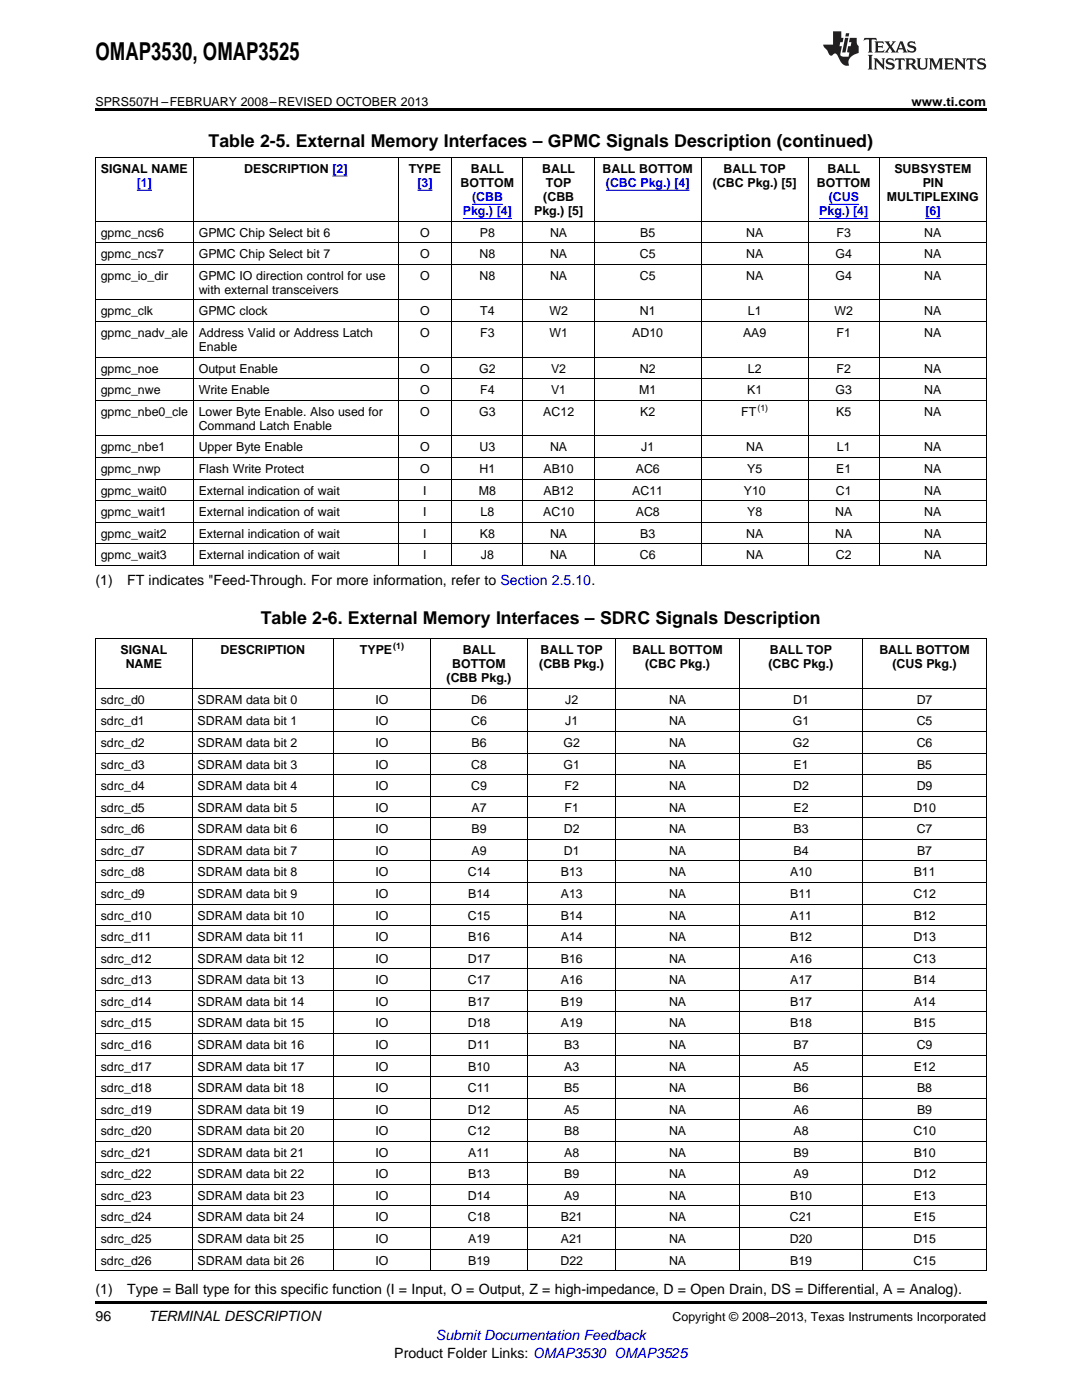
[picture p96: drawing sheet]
<svg xmlns="http://www.w3.org/2000/svg" width="216mm" height="279mm" viewBox="0 0 216 279" stroke-linecap="round" stroke-linejoin="round" font-family="sans-serif">
<defs><g id="words">
<text font-size="4.9" x="19" y="12">OMAP3530, OMAP3525</text>
<g font-size="3.5">
<text x="41.6" y="29.3">Table 2-5. External Memory Interfaces – GPMC Signals Description (continued)</text>
<text x="52" y="124.5">Table 2-6. External Memory Interfaces – SDRC Signals Description</text>
</g>
<g font-size="2.8">
<text x="19" y="116.8">(1)</text>
<text x="25.4" y="116.8">FT indicates &quot;Feed-Through. For more information, refer to Section 2.5.10.</text>
<text x="19" y="258.2">(1)</text>
<text x="19" y="263.6">96</text>
<text x="25.4" y="258.2">Type = Ball type for this specific function (I = Input, O = Output, Z = high-impedance, D = Open Drain, DS = Differential, A = Analog).</text>
<text x="29.6" y="263.6">TERMINAL DESCRIPTION</text>
<text x="78.7" y="270.9">Product Folder Links: OMAP3530 OMAP3525</text>
</g>
<text font-size="2.8" fill="#00f" x="87" y="267.4">Submit Documentation Feedback</text>
<g font-size="2.5">
<text x="19" y="21.1">SPRS507H –FEBRUARY 2008–REVISED OCTOBER 2013</text>
<text x="181.9" y="21.1">www.ti.com</text>
<text x="20.1" y="34.4">SIGNAL NAME</text>
<text x="48.7" y="34.4">DESCRIPTION [2]</text>
<text x="81.6" y="34.4">TYPE</text>
<text x="94" y="34.4">BALL</text>
<text x="108.2" y="34.4">BALL</text>
<text x="120.2" y="34.4">BALL BOTTOM</text>
<text x="144.4" y="34.4">BALL TOP</text>
<text x="165.1" y="34.4">BALL</text>
<text x="178.5" y="34.4">SUBSYSTEM</text>
<text x="91.9" y="37.3">BOTTOM</text>
<text x="108.4" y="40.1">(CBB</text>
<text x="108.9" y="37.3">TOP</text>
<text x="142.2" y="37.3">(CBC Pkg.) [5]</text>
<text x="163" y="37.3">BOTTOM</text>
<text x="177" y="40.1">MULTIPLEXING</text>
<text x="184.1" y="37.3">PIN</text>
<text x="20.1" y="47.2">gpmc_ncs6</text>
<text x="39.7" y="47.2">GPMC Chip Select bit 6</text>
<text x="83.8" y="47.2">O</text>
<text x="95.7" y="47.2">P8</text>
<text x="106.6" y="42.9">Pkg.) [5]</text>
<text x="109.7" y="47.2">NA</text>
<text x="127.7" y="47.2">B5</text>
<text x="148.9" y="47.2">NA</text>
<text x="166.9" y="47.2">F3</text>
<text x="184.4" y="47.2">NA</text>
<text x="20.1" y="51.5">gpmc_ncs7</text>
<text x="39.7" y="51.5">GPMC Chip Select bit 7</text>
<text x="83.8" y="51.5">O</text>
<text x="95.7" y="51.5">N8</text>
<text x="109.7" y="51.5">NA</text>
<text x="127.7" y="51.5">C5</text>
<text x="148.9" y="51.5">NA</text>
<text x="166.7" y="51.5">G4</text>
<text x="184.4" y="51.5">NA</text>
<text x="20.1" y="55.8">gpmc_io_dir</text>
<text x="39.7" y="55.8">GPMC IO direction control for use</text>
<text x="39.7" y="58.6">with external transceivers</text>
<text x="83.8" y="55.8">O</text>
<text x="95.7" y="55.8">N8</text>
<text x="109.7" y="55.8">NA</text>
<text x="127.7" y="55.8">C5</text>
<text x="148.9" y="55.8">NA</text>
<text x="166.7" y="55.8">G4</text>
<text x="184.4" y="55.8">NA</text>
<text x="20.1" y="62.9">gpmc_clk</text>
<text x="39.7" y="62.9">GPMC clock</text>
<text x="83.8" y="62.9">O</text>
<text x="95.8" y="62.9">T4</text>
<text x="109.6" y="62.9">W2</text>
<text x="127.7" y="62.9">N1</text>
<text x="149.2" y="62.9">L1</text>
<text x="166.5" y="62.9">W2</text>
<text x="184.4" y="62.9">NA</text>
<text x="20.1" y="67.2">gpmc_nadv_ale</text>
<text x="39.7" y="67.2">Address Valid or Address Latch</text>
<text x="39.7" y="70.1">Enable</text>
<text x="83.8" y="67.2">O</text>
<text x="95.8" y="67.2">F3</text>
<text x="109.6" y="67.2">W1</text>
<text x="126.2" y="67.2">AD10</text>
<text x="148.3" y="67.2">AA9</text>
<text x="166.9" y="67.2">F1</text>
<text x="184.4" y="67.2">NA</text>
<text x="20.1" y="74.4">gpmc_noe</text>
<text x="39.7" y="74.4">Output Enable</text>
<text x="83.8" y="74.4">O</text>
<text x="95.6" y="74.4">G2</text>
<text x="110" y="74.4">V2</text>
<text x="127.7" y="74.4">N2</text>
<text x="149.2" y="74.4">L2</text>
<text x="166.9" y="74.4">F2</text>
<text x="184.4" y="74.4">NA</text>
<text x="20.1" y="78.7">gpmc_nwe</text>
<text x="20.1" y="83">gpmc_nbe0_cle</text>
<text x="39.7" y="78.7">Write Enable</text>
<text x="39.7" y="83">Lower Byte Enable. Also used for</text>
<text x="83.8" y="78.7">O</text>
<text x="83.8" y="83">O</text>
<text x="95.6" y="83">G3</text>
<text x="95.8" y="78.7">F4</text>
<text x="108.4" y="83">AC12</text>
<text x="110" y="78.7">V1</text>
<text x="127.5" y="78.7">M1</text>
<text x="127.7" y="83">K2</text>
<text x="147.9" y="83">FT</text>
<text x="149.1" y="78.7">K1</text>
<text x="166.7" y="78.7">G3</text>
<text x="166.9" y="83">K5</text>
<text x="184.4" y="78.7">NA</text>
<text x="184.4" y="83">NA</text>
<text x="39.7" y="85.8">Command Latch Enable</text>
<text x="20.1" y="90.1">gpmc_nbe1</text>
<text x="20.1" y="94.4">gpmc_nwp</text>
<text x="39.7" y="90.1">Upper Byte Enable</text>
<text x="39.7" y="94.4">Flash Write Protect</text>
<text x="83.8" y="90.1">O</text>
<text x="83.8" y="94.4">O</text>
<text x="95.7" y="90.1">U3</text>
<text x="95.7" y="94.4">H1</text>
<text x="108.4" y="94.4">AB10</text>
<text x="109.7" y="90.1">NA</text>
<text x="126.9" y="94.4">AC6</text>
<text x="128" y="90.1">J1</text>
<text x="148.9" y="90.1">NA</text>
<text x="149.1" y="94.4">Y5</text>
<text x="166.9" y="94.4">E1</text>
<text x="167" y="90.1">L1</text>
<text x="184.4" y="90.1">NA</text>
<text x="184.4" y="94.4">NA</text>
<text x="20.1" y="98.7">gpmc_wait0</text>
<text x="39.7" y="98.7">External indication of wait</text>
<text x="84.5" y="98.7">I</text>
<text x="95.5" y="98.7">M8</text>
<text x="108.4" y="98.7">AB12</text>
<text x="126.2" y="98.7">AC11</text>
<text x="148.4" y="98.7">Y10</text>
<text x="166.8" y="98.7">C1</text>
<text x="184.4" y="98.7">NA</text>
<text x="20.1" y="103">gpmc_wait1</text>
<text x="20.1" y="107.3">gpmc_wait2</text>
<text x="39.7" y="103">External indication of wait</text>
<text x="39.7" y="107.3">External indication of wait</text>
<text x="84.5" y="103">I</text>
<text x="84.5" y="107.3">I</text>
<text x="95.7" y="107.3">K8</text>
<text x="95.9" y="103">L8</text>
<text x="108.4" y="103">AC10</text>
<text x="109.7" y="107.3">NA</text>
<text x="126.9" y="103">AC8</text>
<text x="127.7" y="107.3">B3</text>
<text x="148.9" y="107.3">NA</text>
<text x="149.1" y="103">Y8</text>
<text x="166.7" y="103">NA</text>
<text x="166.7" y="107.3">NA</text>
<text x="184.4" y="103">NA</text>
<text x="184.4" y="107.3">NA</text>
<text x="20.1" y="111.6">gpmc_wait3</text>
<text x="39.7" y="111.6">External indication of wait</text>
<text x="84.5" y="111.6">I</text>
<text x="96" y="111.6">J8</text>
<text x="109.7" y="111.6">NA</text>
<text x="127.7" y="111.6">C6</text>
<text x="148.9" y="111.6">NA</text>
<text x="166.8" y="111.6">C2</text>
<text x="184.4" y="111.6">NA</text>
<text x="24.1" y="130.5">SIGNAL</text>
<text x="44" y="130.5">DESCRIPTION</text>
<text x="71.8" y="130.5">TYPE</text>
<text x="92.3" y="130.5">BALL</text>
<text x="107.9" y="130.5">BALL TOP</text>
<text x="126.2" y="130.5">BALL BOTTOM</text>
<text x="153.6" y="130.5">BALL TOP</text>
<text x="175.5" y="130.5">BALL BOTTOM</text>
<text x="25.1" y="133.3">NAME</text>
<text x="89.1" y="136.2">(CBB Pkg.)</text>
<text x="90.2" y="133.3">BOTTOM</text>
<text x="107.6" y="133.3">(CBB Pkg.)</text>
<text x="128.7" y="133.3">(CBC Pkg.)</text>
<text x="153.4" y="133.3">(CBC Pkg.)</text>
<text x="178.1" y="133.3">(CUS Pkg.)</text>
<text x="20.1" y="140.5">sdrc_d0</text>
<text x="39.4" y="140.5">SDRAM data bit 0</text>
<text x="74.9" y="140.5">IO</text>
<text x="94" y="140.5">D6</text>
<text x="112.8" y="140.5">J2</text>
<text x="133.5" y="140.5">NA</text>
<text x="158.3" y="140.5">D1</text>
<text x="182.9" y="140.5">D7</text>
<text x="20.1" y="144.8">sdrc_d1</text>
<text x="20.1" y="149.1">sdrc_d2</text>
<text x="39.4" y="144.8">SDRAM data bit 1</text>
<text x="39.4" y="149.1">SDRAM data bit 2</text>
<text x="74.9" y="144.8">IO</text>
<text x="74.9" y="149.1">IO</text>
<text x="94" y="144.8">C6</text>
<text x="94.1" y="149.1">B6</text>
<text x="112.4" y="149.1">G2</text>
<text x="112.8" y="144.8">J1</text>
<text x="133.5" y="144.8">NA</text>
<text x="133.5" y="149.1">NA</text>
<text x="158.2" y="144.8">G1</text>
<text x="158.2" y="149.1">G2</text>
<text x="182.9" y="144.8">C5</text>
<text x="182.9" y="149.1">C6</text>
<text x="20.1" y="153.4">sdrc_d3</text>
<text x="39.4" y="153.4">SDRAM data bit 3</text>
<text x="74.9" y="153.4">IO</text>
<text x="94" y="153.4">C8</text>
<text x="112.4" y="153.4">G1</text>
<text x="133.5" y="153.4">NA</text>
<text x="158.3" y="153.4">E1</text>
<text x="183" y="153.4">B5</text>
<text x="20.1" y="157.7">sdrc_d4</text>
<text x="20.1" y="162">sdrc_d5</text>
<text x="39.4" y="157.7">SDRAM data bit 4</text>
<text x="39.4" y="162">SDRAM data bit 5</text>
<text x="74.9" y="157.7">IO</text>
<text x="74.9" y="162">IO</text>
<text x="94" y="157.7">C9</text>
<text x="94.1" y="162">A7</text>
<text x="112.6" y="157.7">F2</text>
<text x="112.6" y="162">F1</text>
<text x="133.5" y="157.7">NA</text>
<text x="133.5" y="162">NA</text>
<text x="158.3" y="157.7">D2</text>
<text x="158.3" y="162">E2</text>
<text x="182.2" y="162">D10</text>
<text x="182.9" y="157.7">D9</text>
<text x="20.1" y="166.3">sdrc_d6</text>
<text x="39.4" y="166.3">SDRAM data bit 6</text>
<text x="74.9" y="166.3">IO</text>
<text x="94.1" y="166.3">B9</text>
<text x="112.5" y="166.3">D2</text>
<text x="133.5" y="166.3">NA</text>
<text x="158.3" y="166.3">B3</text>
<text x="182.9" y="166.3">C7</text>
<text x="20.1" y="170.6">sdrc_d7</text>
<text x="39.4" y="170.6">SDRAM data bit 7</text>
<text x="74.9" y="170.6">IO</text>
<text x="94.1" y="170.6">A9</text>
<text x="112.5" y="170.6">D1</text>
<text x="133.5" y="170.6">NA</text>
<text x="158.3" y="170.6">B4</text>
<text x="183" y="170.6">B7</text>
<text x="20.1" y="174.9">sdrc_d8</text>
<text x="20.1" y="179.2">sdrc_d9</text>
<text x="39.4" y="174.9">SDRAM data bit 8</text>
<text x="39.4" y="179.2">SDRAM data bit 9</text>
<text x="74.9" y="174.9">IO</text>
<text x="74.9" y="179.2">IO</text>
<text x="93.3" y="174.9">C14</text>
<text x="93.4" y="179.2">B14</text>
<text x="111.9" y="174.9">B13</text>
<text x="111.9" y="179.2">A13</text>
<text x="133.5" y="174.9">NA</text>
<text x="133.5" y="179.2">NA</text>
<text x="157.7" y="174.9">A10</text>
<text x="157.7" y="179.2">B11</text>
<text x="182.2" y="179.2">C12</text>
<text x="182.3" y="174.9">B11</text>
<text x="20.1" y="183.5">sdrc_d10</text>
<text x="39.4" y="183.5">SDRAM data bit 10</text>
<text x="74.9" y="183.5">IO</text>
<text x="93.3" y="183.5">C15</text>
<text x="111.9" y="183.5">B14</text>
<text x="133.5" y="183.5">NA</text>
<text x="157.7" y="183.5">A11</text>
<text x="182.3" y="183.5">B12</text>
<text x="20.1" y="187.8">sdrc_d11</text>
<text x="39.4" y="187.8">SDRAM data bit 11</text>
<text x="74.9" y="187.8">IO</text>
<text x="93.4" y="187.8">B16</text>
<text x="111.9" y="187.8">A14</text>
<text x="133.5" y="187.8">NA</text>
<text x="157.7" y="187.8">B12</text>
<text x="182.2" y="187.8">D13</text>
<text x="20.1" y="192.1">sdrc_d12</text>
<text x="20.1" y="196.4">sdrc_d13</text>
<text x="39.4" y="192.1">SDRAM data bit 12</text>
<text x="39.4" y="196.4">SDRAM data bit 13</text>
<text x="74.9" y="192.1">IO</text>
<text x="74.9" y="196.4">IO</text>
<text x="93.3" y="192.1">D17</text>
<text x="93.3" y="196.4">C17</text>
<text x="111.9" y="192.1">B16</text>
<text x="111.9" y="196.4">A16</text>
<text x="133.5" y="192.1">NA</text>
<text x="133.5" y="196.4">NA</text>
<text x="157.7" y="192.1">A16</text>
<text x="157.7" y="196.4">A17</text>
<text x="182.2" y="192.1">C13</text>
<text x="182.3" y="196.4">B14</text>
<text x="20.1" y="200.7">sdrc_d14</text>
<text x="39.4" y="200.7">SDRAM data bit 14</text>
<text x="74.9" y="200.7">IO</text>
<text x="93.4" y="200.7">B17</text>
<text x="111.9" y="200.7">B19</text>
<text x="133.5" y="200.7">NA</text>
<text x="157.7" y="200.7">B17</text>
<text x="182.3" y="200.7">A14</text>
<text x="20.1" y="205">sdrc_d15</text>
<text x="20.1" y="209.3">sdrc_d16</text>
<text x="39.4" y="205">SDRAM data bit 15</text>
<text x="39.4" y="209.3">SDRAM data bit 16</text>
<text x="74.9" y="205">IO</text>
<text x="74.9" y="209.3">IO</text>
<text x="93.3" y="205">D18</text>
<text x="93.3" y="209.3">D11</text>
<text x="111.9" y="205">A19</text>
<text x="112.6" y="209.3">B3</text>
<text x="133.5" y="205">NA</text>
<text x="133.5" y="209.3">NA</text>
<text x="157.7" y="205">B18</text>
<text x="158.3" y="209.3">B7</text>
<text x="182.3" y="205">B15</text>
<text x="182.9" y="209.3">C9</text>
<text x="20.1" y="213.6">sdrc_d17</text>
<text x="39.4" y="213.6">SDRAM data bit 17</text>
<text x="74.9" y="213.6">IO</text>
<text x="93.4" y="213.6">B10</text>
<text x="112.6" y="213.6">A3</text>
<text x="133.5" y="213.6">NA</text>
<text x="158.3" y="213.6">A5</text>
<text x="182.3" y="213.6">E12</text>
<text x="20.1" y="217.9">sdrc_d18</text>
<text x="39.4" y="217.9">SDRAM data bit 18</text>
<text x="74.9" y="217.9">IO</text>
<text x="93.3" y="217.9">C11</text>
<text x="112.6" y="217.9">B5</text>
<text x="133.5" y="217.9">NA</text>
<text x="158.3" y="217.9">B6</text>
<text x="183" y="217.9">B8</text>
<text x="20.1" y="222.2">sdrc_d19</text>
<text x="20.1" y="226.6">sdrc_d20</text>
<text x="39.4" y="222.2">SDRAM data bit 19</text>
<text x="39.4" y="226.6">SDRAM data bit 20</text>
<text x="74.9" y="222.2">IO</text>
<text x="74.9" y="226.6">IO</text>
<text x="93.3" y="222.2">D12</text>
<text x="93.3" y="226.6">C12</text>
<text x="112.6" y="222.2">A5</text>
<text x="112.6" y="226.6">B8</text>
<text x="133.5" y="222.2">NA</text>
<text x="133.5" y="226.6">NA</text>
<text x="158.3" y="222.2">A6</text>
<text x="158.3" y="226.6">A8</text>
<text x="182.2" y="226.6">C10</text>
<text x="183" y="222.2">B9</text>
<text x="20.1" y="230.9">sdrc_d21</text>
<text x="39.4" y="230.9">SDRAM data bit 21</text>
<text x="74.9" y="230.9">IO</text>
<text x="93.4" y="230.9">A11</text>
<text x="112.6" y="230.9">A8</text>
<text x="133.5" y="230.9">NA</text>
<text x="158.3" y="230.9">B9</text>
<text x="182.3" y="230.9">B10</text>
<text x="20.1" y="235.2">sdrc_d22</text>
<text x="20.1" y="239.5">sdrc_d23</text>
<text x="39.4" y="235.2">SDRAM data bit 22</text>
<text x="39.4" y="239.5">SDRAM data bit 23</text>
<text x="74.9" y="235.2">IO</text>
<text x="74.9" y="239.5">IO</text>
<text x="93.3" y="239.5">D14</text>
<text x="93.4" y="235.2">B13</text>
<text x="112.6" y="235.2">B9</text>
<text x="112.6" y="239.5">A9</text>
<text x="133.5" y="235.2">NA</text>
<text x="133.5" y="239.5">NA</text>
<text x="157.7" y="239.5">B10</text>
<text x="158.3" y="235.2">A9</text>
<text x="182.2" y="235.2">D12</text>
<text x="182.3" y="239.5">E13</text>
<text x="20.1" y="243.8">sdrc_d24</text>
<text x="39.4" y="243.8">SDRAM data bit 24</text>
<text x="74.9" y="243.8">IO</text>
<text x="93.3" y="243.8">C18</text>
<text x="111.9" y="243.8">B21</text>
<text x="133.5" y="243.8">NA</text>
<text x="157.6" y="243.8">C21</text>
<text x="182.3" y="243.8">E15</text>
<text x="20.1" y="248.1">sdrc_d25</text>
<text x="39.4" y="248.1">SDRAM data bit 25</text>
<text x="74.9" y="248.1">IO</text>
<text x="93.4" y="248.1">A19</text>
<text x="111.9" y="248.1">A21</text>
<text x="133.5" y="248.1">NA</text>
<text x="157.6" y="248.1">D20</text>
<text x="182.2" y="248.1">D15</text>
<text x="20.1" y="252.4">sdrc_d26</text>
<text x="39.4" y="252.4">SDRAM data bit 26</text>
<text x="74.9" y="252.4">IO</text>
<text x="93.4" y="252.4">B19</text>
<text x="111.8" y="252.4">D22</text>
<text x="133.5" y="252.4">NA</text>
<text x="157.7" y="252.4">B19</text>
<text x="182.2" y="252.4">C15</text>
<text x="134.2" y="263.6">Copyright © 2008–2013, Texas Instruments Incorporated</text>
</g>
<g font-size="2.5" fill="#00f">
<text x="27.3" y="37.3">[1]</text>
<text x="83.3" y="37.3">[3]</text>
<text x="94.2" y="40.1">(CBB</text>
<text x="120.9" y="37.3">(CBC Pkg.) [4]</text>
<text x="165.4" y="40.1">(CUS</text>
<text x="92.4" y="42.9">Pkg.) [4]</text>
<text x="163.5" y="42.9">Pkg.) [4]</text>
<text x="184.6" y="42.9">[6]</text>
</g>
<g font-size="1.8">
<text x="151.1" y="82">(1)</text>
<text x="78.5" y="129.5">(1)</text>
</g>
</g></defs>
<path d="M19 21.6h177.8v.6h-177.8zM19 259.7h177.8v.5h-177.8z" fill="#000"/>
<g fill="none" stroke="#000" stroke-width=".2">
<path d="M19 31.3h177.8M19.1 31.4v81.5M38.5 31.4v81.5M79.4 31.4v81.5M90.1 31.4v81.5M104.3 31.4v81.5M118.6 31.4v81.5M139.9 31.4v81.5M161.2 31.4v81.5M175.5 31.4v81.5M196.8 31.4v81.5M19 59.8h177.8"/>
<path d="M19 52.7h177.8M19 48.4h177.8M19 44.1h177.8M19 79.9h177.8M19 75.6h177.8M19 71.3h177.8M19 64.2h177.8M19 99.9h177.8M19 95.6h177.8M19 91.3h177.8M19 87h177.8M19 112.8h177.8"/>
<path d="M19 108.5h177.8M19 104.2h177.8M19 137.4h177.8M19 127.4h177.8M19.1 127.5v126.1M38.3 127.5v126.1M66.5 127.5v126.1M85.9 127.5v126.1M105.3 127.5v126.1M122.9 127.5v126.1M147.5 127.5v126.1M172.1 127.5v126.1"/>
<path d="M196.8 127.5v126.1M19 158.9h177.8M19 154.6h177.8M19 150.3h177.8M19 146h177.8M19 141.7h177.8M19 176.1h177.8M19 171.8h177.8M19 167.5h177.8M19 163.2h177.8M19 197.6h177.8M19 193.3h177.8"/>
<path d="M19 189h177.8M19 184.7h177.8M19 180.4h177.8M19 219.2h177.8M19 214.9h177.8M19 210.6h177.8M19 206.3h177.8M19 201.9h177.8M19 236.4h177.8M19 232.1h177.8M19 227.8h177.8M19 223.5h177.8"/>
<path d="M19 253.6h177.8M19 249.3h177.8M19 245h177.8M19 240.7h177.8"/>
</g>
<g fill="#231f20">
<path d="M172.5 7.6l-.1 .5 .4-.2h.6v.1v2.1l-.2 .4h.9l-.2-.4v-2.1l.1-.1h.5l.5 .2-.2-.5zM174.5 8.3l.2 .3v1.5l-.2 .4h1.8l.2-.6a1.04 1.04 0 0 1-1.3 .2v-.7h.6l.3 .2v-.6l-.3 .2h-.6v-.6l.8-.1 .4 .3-.2-.5zM176.5 8.3l.9 1.1-.9 1.1h.8l-.2-.2 .4-.7 .5 .7-.2 .2h1.5l-.2-.2 .2-.4h.9l.1 .4-.2 .2h1l-.3-.3-.7-1.9h-.5l-.9 2-.8-1 .9-1h-.8l.1 .3-.4 .5-.3-.6 .1-.2zM179.7 8.6l.4 1h-.7zM181.3 8.4a.63 .63 0 0 0-.2 .7 .63 .63 0 0 0 .6 .4l.6 .2 .1 .2a.75 .75 0 0 1-.7 .4 .75 .75 0 0 1-.6-.5l.1 .7 .1-.1a1.11 1.11 0 0 0 1.5-.6 1.13 1.13 0 0 0-1.2-.8l-.1-.4a1.04 1.04 0 0 1 1.2 .2l-.2-.5-.2 .1-.4-.2zM173.2 10.9l.2 .4v2.2l-.2 .4h1l-.3-.4v-2.2l.3-.4zM174.3 11.6l.3 .4v1.5l-.3 .4h.8l-.2-.4v-1.3l1.5 1.7v-1.9l.2-.4h-.7l.2 .4v.9l-1.1-1.3zM177 11.8a.62 .62 0 0 0-.2 .7 .62 .62 0 0 0 .6 .4l.6 .1 .1 .3a.76 .76 0 0 1-.7 .3 .76 .76 0 0 1-.7-.4l.2 .7 .1-.1a1.11 1.11 0 0 0 1.5-.6 1.13 1.13 0 0 0-1.2-.8l-.1-.4a1.04 1.04 0 0 1 1.2 .2l-.2-.6-.2 .1-.5-.1zM178.7 11.6l-.2 .6a.61 .61 0 0 1 .8-.3v1.6l-.2 .4h.9l-.2-.4v-1.6a.63 .63 0 0 1 .7 .3l-.1-.6zM180.6 11.6l.3 .4v1.5l-.3 .4h1l-.2-.2-.1-.8 .6 .2a.76 .76 0 0 0 1.2 .7l-1-1a.58 .58 0 0 0 .6-.5 .58 .58 0 0 0-.5-.6zM181.4 11.9h.1a.45 .45 0 0 1 .5 .1 .45 .45 0 0 1 .1 .5l-.8 .2zM182.9 11.6l.2 .2a2.17 2.17 0 0 0 .3 1.9 .99 .99 0 0 0 1.6-.6v-1.1l.2-.4h-.7l.2 .2a1.92 1.92 0 0 1-.2 1.8 .6 .6 0 0 1-.9-.5v-1.1l.2-.4zM185.4 11.6l.2 .4v1.5l-.2 .4h.7l-.2-.4v-1.4l.8 1.8 .8-1.8v1.4l-.2 .4h.9l-.2-.4v-1.5l.2-.4h-.8l-.6 1.5-.6-1.5zM188.4 11.6l.2 .4v1.5l-.2 .4h1.8l.1-.6a1.04 1.04 0 0 1-1.2 .1v-.6h.5l.4 .2v-.6l-.4 .2h-.5v-.7h.8l.3 .3-.1-.6zM190.5 11.6l.2 .4v1.5l-.2 .4h.7l-.2-.4v-1.3l1.5 1.7v-1.9l.2-.4h-.7l.2 .4v.9l-1.1-1.3zM192.9 11.6l-.1 .6a.61 .61 0 0 1 .7-.3l.1 1.6-.3 .4h1l-.3-.4 .1-1.6a.63 .63 0 0 1 .7 .3l-.1-.6zM195.2 11.8a.62 .62 0 0 0-.2 .7 .62 .62 0 0 0 .6 .4l.6 .1 .1 .3a.76 .76 0 0 1-.7 .3 .76 .76 0 0 1-.6-.4l.1 .7 .1-.1a1.11 1.11 0 0 0 1.6-.6 1.13 1.13 0 0 0-1.3-.8l-.1-.4a1.04 1.04 0 0 1 1.2 .2l-.1-.6-.2 .1-.5-.1z"/>
<path d="M166.2 6.3v2.6h-1.9v.4l.8 .9a.91 .91 0 0 0 1 .8 .56 .56 0 0 1 .5-.3 .56 .56 0 0 1 .5 .3l.4 .8a1.53 1.53 0 0 0 1.9 1.2 1.54 1.54 0 0 1 1-2.1l.9-.3v-1.4a1.52 1.52 0 0 1-.4-1.6h-1.3l-.2 .8h.5l-.2 .8h-.5l-.1 1v.2l.4 .1-.2 .8a1.93 1.93 0 0 1-1.6-.3l.3-1.8h-.5l.2-.8h.4l.2-.8h-.4v-1.3zM168.6 7.6l-.6 2.9h.7l.6-2.9zM168.8 6.6l-.1 .7h.6l.2-.7z"/>
</g>
<path d="M27.3 38h3M66.3 35.1h3M83.3 38h3M120.9 38h16.7M92.4 43.6h9.7M94.2 40.8h6.2M163.5 43.6h9.8M165.4 40.8h6M184.6 43.6h3.1" fill="none" stroke="#00f" stroke-width=".2"/>
<use href="#words"/>
</svg>
